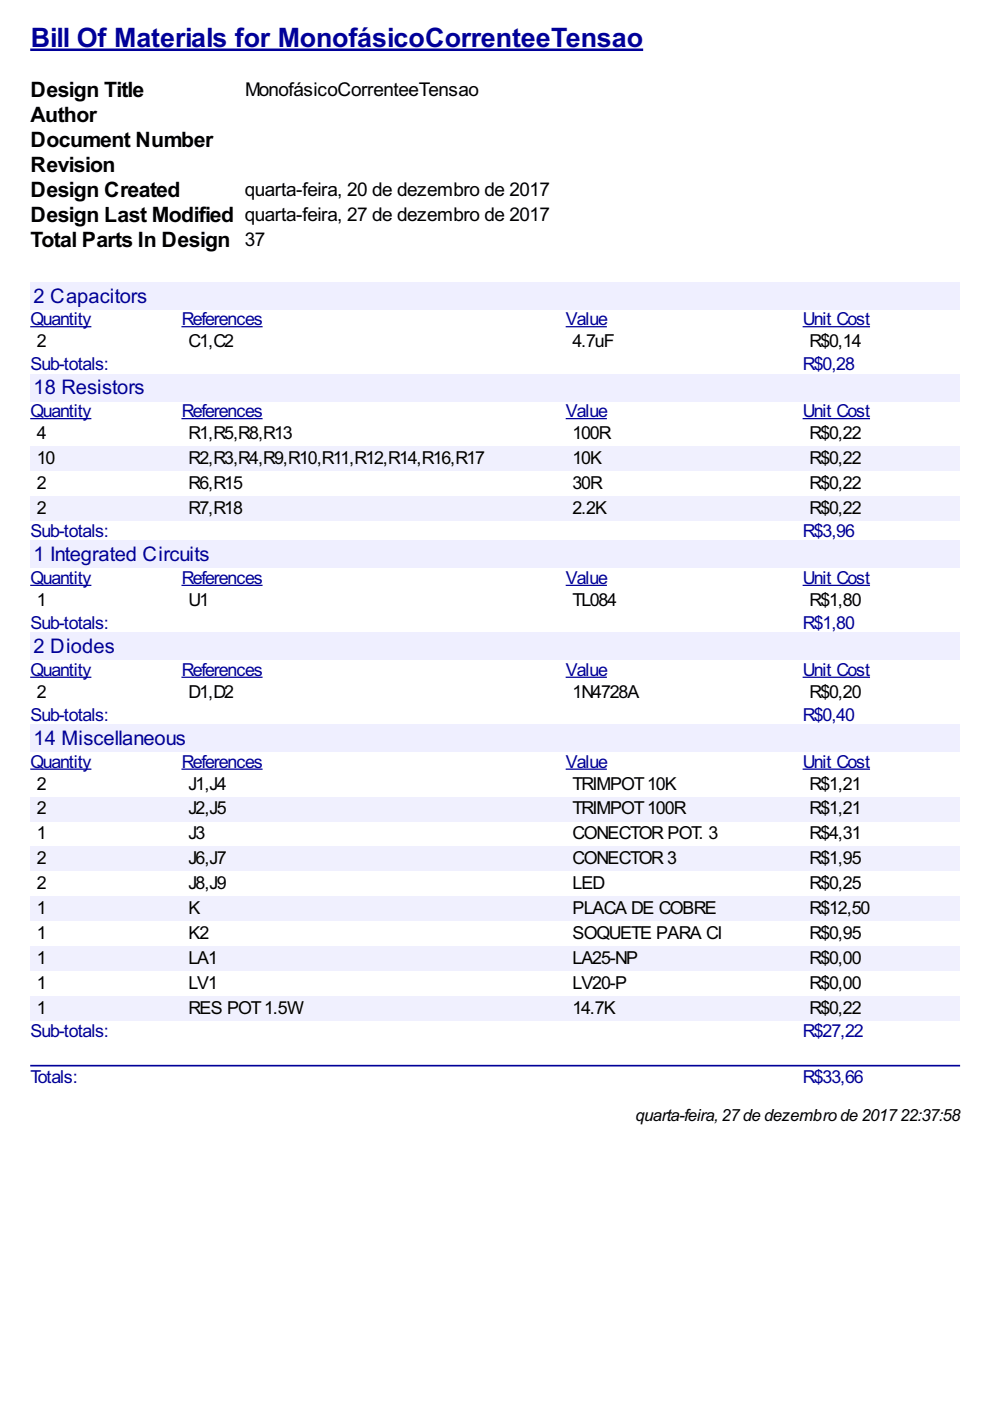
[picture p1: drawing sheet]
<svg xmlns="http://www.w3.org/2000/svg" width="210mm" height="297mm" viewBox="0 0 210 297" stroke-linecap="round" stroke-linejoin="round" font-family="sans-serif">
<defs><g id="words">
<text font-size="6.3" fill="#009" x="6.5" y="10">Bill Of Materials for MonofásicoCorrenteeTensao</text>
<g font-size="5">
<text x="6.5" y="20.6">Design Title</text>
<text x="6.5" y="25.9">Author</text>
<text x="6.5" y="31.2">Document Number</text>
<text x="6.5" y="36.5">Revision</text>
<text x="6.5" y="41.8">Design Created</text>
<text x="6.5" y="47.1">Design Last Modified quarta-feira, 27 de dezembro de 2017</text>
<text x="6.5" y="52.3">Total Parts In Design 37</text>
</g>
<g font-size="4.8" fill="#009">
<text x="7.1" y="64.2">2 Capacitors</text>
<text x="7.1" y="83.6">18 Resistors</text>
<text x="7.1" y="119">1 Integrated Circuits</text>
<text x="7.1" y="138.5">2 Diodes</text>
<text x="7.1" y="158">14 Miscellaneous</text>
</g>
<g font-size="4.5">
<text x="52" y="20.3">MonofásicoCorrenteeTensao</text>
<text x="51.9" y="41.5">quarta-feira, 20 de dezembro de 2017</text>
</g>
<g font-size="4.2" fill="#009">
<text x="6.5" y="69">Quantity</text>
<text x="38.5" y="69">References</text>
<text x="120" y="69">Value</text>
<text x="170.2" y="69">Unit Cost</text>
<text x="6.5" y="78.5">Sub-totals:</text>
<text x="170.2" y="78.5">R$0,28</text>
<text x="6.5" y="88.5">Quantity</text>
<text x="38.5" y="88.5">References</text>
<text x="120" y="88.5">Value</text>
<text x="170.2" y="88.5">Unit Cost</text>
<text x="6.5" y="113.9">Sub-totals:</text>
<text x="170.2" y="113.9">R$3,96</text>
<text x="6.5" y="123.8">Quantity</text>
<text x="38.5" y="123.8">References</text>
<text x="120" y="123.8">Value</text>
<text x="170.2" y="123.8">Unit Cost</text>
<text x="6.5" y="133.4">Sub-totals:</text>
<text x="170.2" y="133.4">R$1,80</text>
<text x="6.5" y="143.3">Quantity</text>
<text x="38.5" y="143.3">References</text>
<text x="120" y="143.3">Value</text>
<text x="170.2" y="143.3">Unit Cost</text>
<text x="6.5" y="152.9">Sub-totals:</text>
<text x="170.2" y="152.9">R$0,40</text>
<text x="6.5" y="162.8">Quantity</text>
<text x="38.5" y="162.8">References</text>
<text x="120" y="162.8">Value</text>
<text x="170.2" y="162.8">Unit Cost</text>
<text x="6.5" y="219.9">Sub-totals:</text>
<text x="170.2" y="219.9">R$27,22</text>
<text x="6.5" y="229.6">Totals:</text>
<text x="170.2" y="229.6">R$33,66</text>
</g>
<g font-size="4.2">
<text x="7.8" y="73.6">2</text>
<text x="39.9" y="73.6">C1,C2</text>
<text x="121.4" y="73.6">4.7uF</text>
<text x="171.6" y="73.6">R$0,14</text>
<text x="7.8" y="93.1">4</text>
<text x="39.9" y="93.1">R1,R5,R8,R13</text>
<text x="121.4" y="93.1">100R</text>
<text x="171.6" y="93.1">R$0,22</text>
<text x="7.8" y="98.4">10</text>
<text x="39.9" y="98.4">R2,R3,R4,R9,R10,R11,R12,R14,R16,R17</text>
<text x="121.4" y="98.4">10K</text>
<text x="171.6" y="98.4">R$0,22</text>
<text x="7.8" y="103.7">2</text>
<text x="39.9" y="103.7">R6,R15</text>
<text x="121.4" y="103.7">30R</text>
<text x="171.6" y="103.7">R$0,22</text>
<text x="7.8" y="108.9">2</text>
<text x="39.9" y="108.9">R7,R18</text>
<text x="121.4" y="108.9">2.2K</text>
<text x="171.6" y="108.9">R$0,22</text>
<text x="7.8" y="128.4">1</text>
<text x="39.9" y="128.4">U1</text>
<text x="121.4" y="128.4">TL084</text>
<text x="171.6" y="128.4">R$1,80</text>
<text x="7.8" y="147.9">2</text>
<text x="39.9" y="147.9">D1,D2</text>
<text x="121.4" y="147.9">1N4728A</text>
<text x="171.6" y="147.9">R$0,20</text>
<text x="7.8" y="167.4">2</text>
<text x="39.9" y="167.4">J1,J4</text>
<text x="121.4" y="167.4">TRIMPOT10K</text>
<text x="171.6" y="167.4">R$1,21</text>
<text x="7.8" y="172.7">2</text>
<text x="39.9" y="172.7">J2,J5</text>
<text x="121.4" y="172.7">TRIMPOT100R</text>
<text x="171.6" y="172.7">R$1,21</text>
<text x="7.8" y="178">1</text>
<text x="39.9" y="178">J3</text>
<text x="121.4" y="178">CONECTOR POT. 3</text>
<text x="171.6" y="178">R$4,31</text>
<text x="7.8" y="183.3">2</text>
<text x="39.9" y="183.3">J6,J7</text>
<text x="121.4" y="183.3">CONECTOR3</text>
<text x="171.6" y="183.3">R$1,95</text>
<text x="7.8" y="188.6">2</text>
<text x="39.9" y="188.6">J8,J9</text>
<text x="121.4" y="188.6">LED</text>
<text x="171.6" y="188.6">R$0,25</text>
<text x="7.8" y="193.8">1</text>
<text x="39.9" y="193.8">K</text>
<text x="121.4" y="193.8">PLACA DE COBRE</text>
<text x="171.6" y="193.8">R$12,50</text>
<text x="7.8" y="199.1">1</text>
<text x="39.9" y="199.1">K2</text>
<text x="121.4" y="199.1">SOQUETE PARA CI</text>
<text x="171.6" y="199.1">R$0,95</text>
<text x="7.8" y="204.4">1</text>
<text x="7.8" y="209.7">1</text>
<text x="39.9" y="204.4">LA1</text>
<text x="39.9" y="209.7">LV1</text>
<text x="121.4" y="204.4">LA25-NP</text>
<text x="121.4" y="209.7">LV20-P</text>
<text x="171.6" y="204.4">R$0,00</text>
<text x="171.6" y="209.7">R$0,00</text>
<text x="7.8" y="215">1</text>
<text x="39.9" y="215">RES POT1.5W</text>
<text x="121.4" y="215">14.7K</text>
<text x="171.6" y="215">R$0,22</text>
</g>
<text font-size="4" x="134.7" y="237.8">quarta-feira,27de dezembro de 201722:37:58</text>
</g></defs>
<path d="M6.4 10.6h130" fill="none" stroke="#009" stroke-width=".53"/>
<g fill="#efefff">
<path d="M6.4 59.8h197.2v5.8h-197.2z"/>
<path d="M6.9 60h24.1v4.8h-24.1z"/>
</g>
<path d="M6.4 69.3h13M38.5 69.3h17.2M119.9 69.3h8.8M170.2 69.3h14.3" fill="none" stroke="#009" stroke-width=".26"/>
<g fill="#efefff">
<path d="M6.4 79.3h197.2v5.8h-197.2z"/>
<path d="M6.9 79.6h23.5v4.8h-23.5z"/>
</g>
<path d="M6.4 88.8h13M38.5 88.8h17.2M119.9 88.8h8.8M170.2 88.8h14.3" fill="none" stroke="#009" stroke-width=".26"/>
<g fill="#f0f0fe">
<path d="M6.4 94.6h32.1v5.3h-32.1z"/>
<path d="M7.7 94.7h3.7v4.2h-3.7z"/>
<path d="M38.5 94.6h81.4v5.3h-81.4z"/>
<path d="M39.7 94.7h62.7v4.2h-62.7z"/>
<path d="M119.9 94.6h50.3v5.3h-50.3z"/>
<path d="M121.2 94.7h6.1v4.2h-6.1z"/>
<path d="M170.2 94.6h33.4v5.3h-33.4z"/>
<path d="M171.5 94.7h10.9v4.2h-10.9z"/>
<path d="M6.4 105.2h32.1v5.2h-32.1z"/>
<path d="M7.7 105.3h1.8v4.2h-1.8z"/>
<path d="M38.5 105.2h81.4v5.2h-81.4z"/>
<path d="M39.7 105.3h11.4v4.2h-11.4z"/>
<path d="M119.9 105.2h50.3v5.2h-50.3z"/>
<path d="M121.2 105.3h7.2v4.2h-7.2z"/>
<path d="M170.2 105.2h33.4v5.2h-33.4z"/>
<path d="M171.5 105.3h10.9v4.2h-10.9z"/>
</g>
<g fill="#efefff">
<path d="M6.4 114.7h197.2v5.7h-197.2z"/>
<path d="M6.9 114.8h37.3v4.8h-37.3z"/>
</g>
<path d="M6.4 124.1h13M38.5 124.1h17.2M119.9 124.1h8.8M170.2 124.1h14.3" fill="none" stroke="#009" stroke-width=".26"/>
<g fill="#efefff">
<path d="M6.4 134.2h197.2v5.7h-197.2z"/>
<path d="M6.9 134.4h17.2v4.7h-17.2z"/>
</g>
<path d="M6.4 143.6h13M38.5 143.6h17.2M119.9 143.6h8.8M170.2 143.6h14.3" fill="none" stroke="#009" stroke-width=".26"/>
<g fill="#efefff">
<path d="M6.4 153.6h197.2v5.8h-197.2z"/>
<path d="M6.9 153.9h32.3v4.8h-32.3z"/>
</g>
<path d="M6.4 163.1h13M38.5 163.1h17.2M119.9 163.1h8.8M170.2 163.1h14.3" fill="none" stroke="#009" stroke-width=".26"/>
<g fill="#f0f0fe">
<path d="M6.4 168.9h32.1v5.3h-32.1z"/>
<path d="M7.7 169h1.8v4.2h-1.8z"/>
<path d="M38.5 168.9h81.4v5.3h-81.4z"/>
<path d="M39.7 169h7.9v4.2h-7.9z"/>
<path d="M119.9 168.9h50.3v5.3h-50.3z"/>
<path d="M121.2 169h23.8v4.2h-23.8z"/>
<path d="M170.2 168.9h33.4v5.3h-33.4z"/>
<path d="M171.5 169h10.9v4.2h-10.9z"/>
<path d="M6.4 179.5h32.1v5.3h-32.1z"/>
<path d="M7.7 179.6h1.8v4.2h-1.8z"/>
<path d="M38.5 179.5h81.4v5.3h-81.4z"/>
<path d="M39.7 179.6h7.9v4.2h-7.9z"/>
<path d="M119.9 179.5h50.3v5.3h-50.3z"/>
<path d="M121.2 179.6h22v4.2h-22z"/>
<path d="M170.2 179.5h33.4v5.3h-33.4z"/>
<path d="M171.5 179.6h10.9v4.2h-10.9z"/>
<path d="M6.4 190.1h32.1v5.2h-32.1z"/>
<path d="M7.7 190.2h1.8v4.2h-1.8z"/>
<path d="M38.5 190.1h81.4v5.2h-81.4z"/>
<path d="M39.7 190.2h2.4v4.2h-2.4z"/>
<path d="M119.9 190.1h50.3v5.2h-50.3z"/>
<path d="M121.2 190.2h30.5v4.2h-30.5z"/>
<path d="M170.2 190.1h33.4v5.2h-33.4z"/>
<path d="M171.5 190.2h12.7v4.2h-12.7z"/>
<path d="M6.4 200.6h32.1v5.3h-32.1z"/>
<path d="M7.7 200.8h1.8v4.2h-1.8z"/>
<path d="M38.5 200.6h81.4v5.3h-81.4z"/>
<path d="M39.7 200.8h6.1v4.2h-6.1z"/>
<path d="M119.9 200.6h50.3v5.3h-50.3z"/>
<path d="M121.2 200.8h13.8v4.2h-13.8z"/>
<path d="M170.2 200.6h33.4v5.3h-33.4z"/>
<path d="M171.5 200.8h10.9v4.2h-10.9z"/>
<path d="M6.4 211.2h32.1v5.3h-32.1z"/>
<path d="M7.7 211.3h1.8v4.3h-1.8z"/>
<path d="M38.5 211.2h81.4v5.3h-81.4z"/>
<path d="M39.7 211.3h24.4v4.3h-24.4z"/>
<path d="M119.9 211.2h50.3v5.3h-50.3z"/>
<path d="M121.2 211.3h9v4.3h-9z"/>
<path d="M170.2 211.2h33.4v5.3h-33.4z"/>
<path d="M171.5 211.3h10.9v4.3h-10.9z"/>
</g>
<path d="M6.6 225.9h196.8" fill="none" stroke="#009" stroke-width=".35"/>
<use href="#words"/>
</svg>
